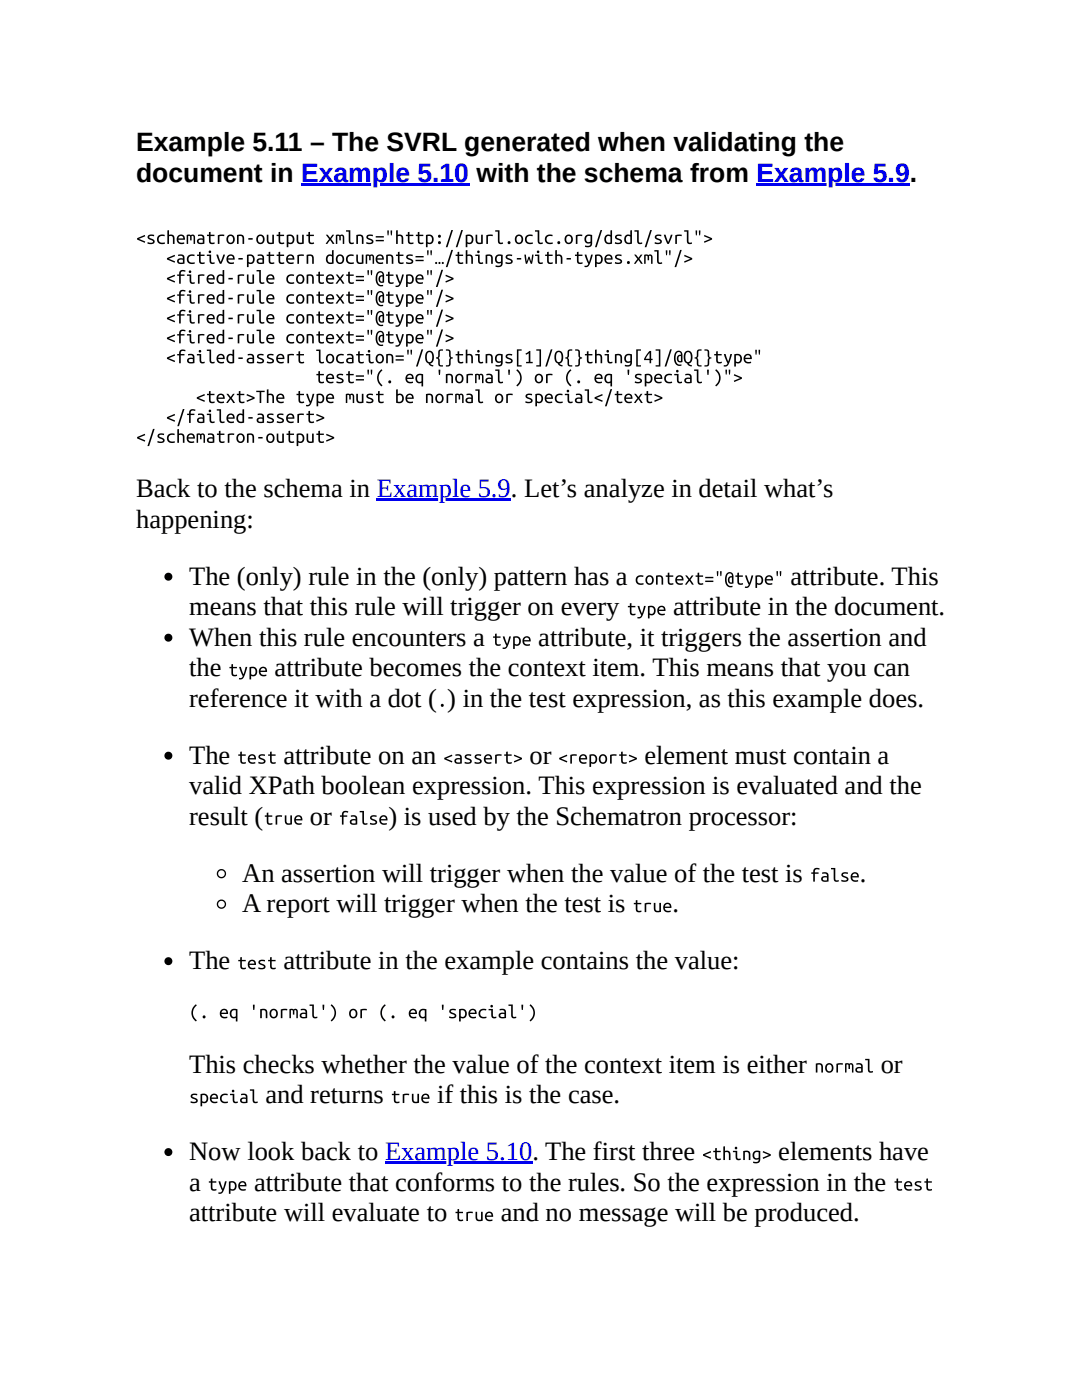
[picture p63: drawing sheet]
<svg xmlns="http://www.w3.org/2000/svg" width="216mm" height="279mm" viewBox="0 0 216 279" stroke-linecap="round" stroke-linejoin="round" font-family="sans-serif">
<defs><g id="words">
<g font-size="5.3">
<text x="27.2" y="30.2">Example 5.11 – The SVRL generated when validating the</text>
<text x="27.2" y="36.2">document in Example 5.10 with the schema from Example 5.9.</text>
<text x="27.2" y="99.2">Back to the schema in Example 5.9. Let’s analyze in detail what’s</text>
<text x="27.2" y="105.3">happening:</text>
<text x="37.7" y="116.7">The (only) rule in the (only) pattern has a</text>
<text x="157.7" y="116.7">attribute. This</text>
<text x="37.7" y="122.8">means that this rule will trigger on every</text>
<text x="134.3" y="122.8">attribute in the document.</text>
<text x="37.7" y="128.9">When this rule encounters a</text>
<text x="107.4" y="128.9">attribute, it triggers the assertion and</text>
<text x="37.7" y="134.9">the</text>
<text x="54.8" y="134.9">attribute becomes the context item. This means that you can</text>
<text x="37.7" y="141">reference it with a dot ( ) in the test expression, as this example does.</text>
<text x="37.7" y="152.4">The</text>
<text x="56.6" y="152.4">attribute on an</text>
<text x="105.7" y="152.4">or</text>
<text x="128.6" y="152.4">element must contain a</text>
<text x="37.7" y="158.5">valid XPath boolean expression. This expression is evaluated and the</text>
<text x="37.7" y="164.6">result (</text>
<text x="61.9" y="164.6">or</text>
<text x="77.5" y="164.6">) is used by the Schematron processor:</text>
<text x="48.3" y="175.9">An assertion will trigger when the value of the test is</text>
<text x="171.6" y="175.9">.</text>
<text x="48.3" y="182">A report will trigger when the test is</text>
<text x="134.2" y="182">.</text>
<text x="37.7" y="193.4">The</text>
<text x="56.6" y="193.4">attribute in the example contains the value:</text>
<text x="37.7" y="214">This checks whether the value of the context item is either</text>
<text x="175.7" y="214">or</text>
<text x="53" y="220.1">and returns</text>
<text x="87.2" y="220.1">if this is the case.</text>
<text x="37.7" y="231.5">Now look back to Example 5.10. The first three</text>
<text x="155.3" y="231.5">elements have</text>
<text x="37.7" y="237.6">a</text>
<text x="50.7" y="237.6">attribute that conforms to the rules. So the expression in the</text>
<text x="37.7" y="243.7">attribute will evaluate to</text>
<text x="99.9" y="243.7">and no message will be produced.</text>
</g>
<g font-size="4">
<text x="27.2" y="48.7">&lt;schematron-output xmlns=&quot;http://purl.oclc.org/dsdl/svrl&quot;&gt;</text>
<text x="33.1" y="52.7">&lt;active-pattern documents=&quot;…/things-with-types.xml&quot;/&gt;</text>
<text x="33.1" y="56.6">&lt;fired-rule context=&quot;@type&quot;/&gt;</text>
<text x="33.1" y="60.6">&lt;fired-rule context=&quot;@type&quot;/&gt;</text>
<text x="33.1" y="64.6">&lt;fired-rule context=&quot;@type&quot;/&gt;</text>
<text x="33.1" y="68.5">&lt;fired-rule context=&quot;@type&quot;/&gt;</text>
<text x="33.1" y="72.5">&lt;failed-assert location=&quot;/Q{}things[1]/Q{}thing[4]/@Q{}type&quot;</text>
<text x="62.9" y="76.5">test=&quot;(. eq 'normal') or (. eq 'special')&quot;&gt;</text>
<text x="39.1" y="80.4">&lt;text&gt;The type must be normal or special&lt;/text&gt;</text>
<text x="27.2" y="88.4">&lt;/schematron-output&gt;</text>
<text x="33.1" y="84.4">&lt;/failed-assert&gt;</text>
<text x="126.6" y="116.7">context=&quot;@type&quot;</text>
<text x="125" y="122.8">type</text>
<text x="98.1" y="128.9">type</text>
<text x="45.5" y="134.9">type</text>
<text x="87.3" y="141">.</text>
<text x="47.3" y="152.4">test</text>
<text x="88.4" y="152.4">&lt;assert&gt;</text>
<text x="111.4" y="152.4">&lt;report&gt;</text>
<text x="52.6" y="164.6">true</text>
<text x="67.6" y="164.6">false</text>
<text x="161.6" y="175.9">false</text>
<text x="126.2" y="182">true</text>
<text x="47.3" y="193.4">test</text>
<text x="37.7" y="203.2">(. eq 'normal') or (. eq 'special')</text>
<text x="162.5" y="214">normal</text>
<text x="37.7" y="220.1">special</text>
<text x="77.9" y="220.1">true</text>
<text x="140.1" y="231.5">&lt;thing&gt;</text>
<text x="41.4" y="237.6">type</text>
<text x="178.2" y="237.6">test</text>
<text x="90.6" y="243.7">true</text>
</g>
</g></defs>
<g fill="#00e">
<path d="M60.1 36.5h33.5v.5h-33.5z"/>
<path d="M151 36.5h30.6v.5h-30.6z"/>
<path d="M75.2 99.5h26.8v.5h-26.8z"/>
</g>
<g fill="#000">
<circle cx="33.6" cy="115.1" r=".79"/>
<circle cx="33.6" cy="127.3" r=".79"/>
<circle cx="33.6" cy="150.8" r=".79"/>
<circle cx="33.6" cy="191.8" r=".79"/>
<circle cx="33.6" cy="229.9" r=".79"/>
</g>
<g fill="none" stroke="#000" stroke-width=".26">
<circle cx="44.2" cy="174.4" r=".79"/>
<circle cx="44.2" cy="180.4" r=".79"/>
</g>
<path d="M76.8 231.8h29.4v.5h-29.4z" fill="#00e"/>
<use href="#words"/>
</svg>
